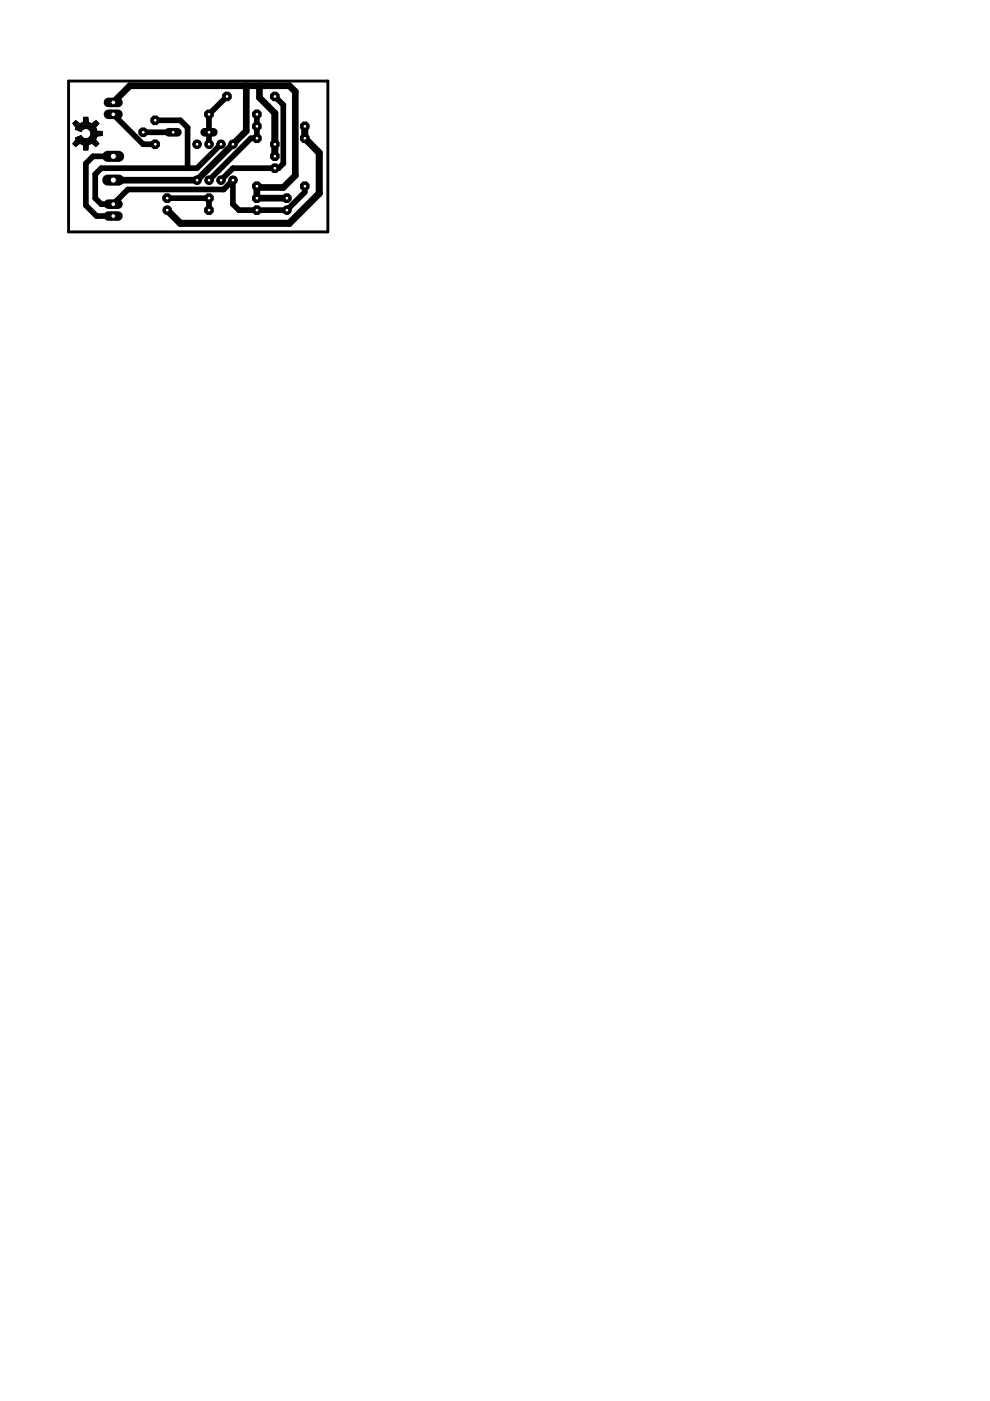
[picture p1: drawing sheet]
<svg xmlns="http://www.w3.org/2000/svg" width="210mm" height="297mm" viewBox="0 0 210 297" stroke-linecap="round" stroke-linejoin="round" font-family="sans-serif">
<circle cx="49.4" cy="38.2" r=".66" fill="#000" stroke="#000" stroke-width=".21"/>
<circle cx="49.4" cy="38.2" r=".4" fill="#fff" stroke="#000" stroke-width=".21"/>
<circle cx="46.9" cy="38.2" r=".66" fill="#000" stroke="#000" stroke-width=".21"/>
<circle cx="46.9" cy="38.2" r=".4" fill="#fff" stroke="#000" stroke-width=".21"/>
<circle cx="46.9" cy="30.6" r=".66" fill="#000" stroke="#000" stroke-width=".21"/>
<circle cx="46.9" cy="30.6" r=".4" fill="#fff" stroke="#000" stroke-width=".21"/>
<circle cx="49.4" cy="30.6" r=".66" fill="#000" stroke="#000" stroke-width=".21"/>
<circle cx="49.4" cy="30.6" r=".4" fill="#fff" stroke="#000" stroke-width=".21"/>
<circle cx="44.3" cy="38.2" r=".66" fill="#000" stroke="#000" stroke-width=".21"/>
<circle cx="44.3" cy="38.2" r=".4" fill="#fff" stroke="#000" stroke-width=".21"/>
<circle cx="41.8" cy="38.2" r=".66" fill="#000" stroke="#000" stroke-width=".21"/>
<circle cx="41.8" cy="38.2" r=".4" fill="#fff" stroke="#000" stroke-width=".21"/>
<circle cx="44.3" cy="30.6" r=".66" fill="#000" stroke="#000" stroke-width=".21"/>
<circle cx="44.3" cy="30.6" r=".4" fill="#fff" stroke="#000" stroke-width=".21"/>
<circle cx="41.8" cy="30.6" r=".66" fill="#000" stroke="#000" stroke-width=".21"/>
<circle cx="41.8" cy="30.6" r=".4" fill="#fff" stroke="#000" stroke-width=".21"/>
<circle cx="44.3" cy="44.6" r=".71" fill="#000" stroke="#000" stroke-width=".21"/>
<circle cx="44.3" cy="44.6" r=".4" fill="#fff" stroke="#000" stroke-width=".21"/>
<circle cx="54.5" cy="44.6" r=".71" fill="#000" stroke="#000" stroke-width=".21"/>
<circle cx="54.5" cy="44.6" r=".4" fill="#fff" stroke="#000" stroke-width=".21"/>
<circle cx="54.5" cy="42" r=".71" fill="#000" stroke="#000" stroke-width=".21"/>
<circle cx="54.5" cy="42" r=".4" fill="#fff" stroke="#000" stroke-width=".21"/>
<circle cx="44.3" cy="42" r=".71" fill="#000" stroke="#000" stroke-width=".21"/>
<circle cx="44.3" cy="42" r=".4" fill="#fff" stroke="#000" stroke-width=".21"/>
<circle cx="64.6" cy="29.3" r=".71" fill="#000" stroke="#000" stroke-width=".21"/>
<circle cx="64.6" cy="29.3" r=".4" fill="#fff" stroke="#000" stroke-width=".21"/>
<circle cx="64.6" cy="39.5" r=".71" fill="#000" stroke="#000" stroke-width=".21"/>
<circle cx="64.6" cy="39.5" r=".4" fill="#fff" stroke="#000" stroke-width=".21"/>
<circle cx="64.6" cy="26.8" r=".71" fill="#000" stroke="#000" stroke-width=".21"/>
<circle cx="64.6" cy="26.8" r=".4" fill="#fff" stroke="#000" stroke-width=".21"/>
<circle cx="54.5" cy="26.8" r=".71" fill="#000" stroke="#000" stroke-width=".21"/>
<circle cx="54.5" cy="26.8" r=".4" fill="#fff" stroke="#000" stroke-width=".21"/>
<circle cx="54.5" cy="39.5" r=".71" fill="#000" stroke="#000" stroke-width=".21"/>
<circle cx="54.5" cy="39.5" r=".4" fill="#fff" stroke="#000" stroke-width=".21"/>
<circle cx="54.5" cy="29.3" r=".71" fill="#000" stroke="#000" stroke-width=".21"/>
<circle cx="54.5" cy="29.3" r=".4" fill="#fff" stroke="#000" stroke-width=".21"/>
<circle cx="54.5" cy="24.2" r=".71" fill="#000" stroke="#000" stroke-width=".21"/>
<circle cx="54.5" cy="24.2" r=".4" fill="#fff" stroke="#000" stroke-width=".21"/>
<circle cx="44.3" cy="24.2" r=".71" fill="#000" stroke="#000" stroke-width=".21"/>
<circle cx="44.3" cy="24.2" r=".4" fill="#fff" stroke="#000" stroke-width=".21"/>
<path d="M36 28h1.4" fill="none" stroke="#000" stroke-width="1.3"/>
<circle cx="36.7" cy="28" r=".4" fill="#fff" stroke="#000" stroke-width=".21"/>
<path d="M43.6 28h1.4" fill="none" stroke="#000" stroke-width="1.3"/>
<circle cx="44.3" cy="28" r=".4" fill="#fff" stroke="#000" stroke-width=".21"/>
<circle cx="32.9" cy="30.6" r=".71" fill="#000" stroke="#000" stroke-width=".21"/>
<circle cx="32.9" cy="30.6" r=".4" fill="#fff" stroke="#000" stroke-width=".21"/>
<circle cx="30.4" cy="28" r=".71" fill="#000" stroke="#000" stroke-width=".21"/>
<circle cx="30.4" cy="28" r=".4" fill="#fff" stroke="#000" stroke-width=".21"/>
<circle cx="32.9" cy="25.5" r=".71" fill="#000" stroke="#000" stroke-width=".21"/>
<circle cx="32.9" cy="25.5" r=".4" fill="#fff" stroke="#000" stroke-width=".21"/>
<circle cx="58.3" cy="20.4" r=".71" fill="#000" stroke="#000" stroke-width=".21"/>
<circle cx="58.3" cy="20.4" r=".4" fill="#fff" stroke="#000" stroke-width=".21"/>
<circle cx="48.1" cy="20.4" r=".71" fill="#000" stroke="#000" stroke-width=".21"/>
<circle cx="48.1" cy="20.4" r=".4" fill="#fff" stroke="#000" stroke-width=".21"/>
<circle cx="58.3" cy="35.7" r=".71" fill="#000" stroke="#000" stroke-width=".21"/>
<circle cx="58.3" cy="35.7" r=".4" fill="#fff" stroke="#000" stroke-width=".21"/>
<circle cx="58.3" cy="30.6" r=".71" fill="#000" stroke="#000" stroke-width=".21"/>
<circle cx="58.3" cy="30.6" r=".4" fill="#fff" stroke="#000" stroke-width=".21"/>
<circle cx="58.3" cy="33.1" r=".71" fill="#000" stroke="#000" stroke-width=".21"/>
<circle cx="58.3" cy="33.1" r=".4" fill="#fff" stroke="#000" stroke-width=".21"/>
<circle cx="35.4" cy="42" r=".87" fill="#000" stroke="#000" stroke-width=".21"/>
<circle cx="35.5" cy="42" r=".4" fill="#fff" stroke="#000" stroke-width=".21"/>
<circle cx="35.5" cy="44.6" r=".8" fill="#000" stroke="#000" stroke-width=".21"/>
<circle cx="35.5" cy="44.6" r=".4" fill="#fff" stroke="#000" stroke-width=".21"/>
<circle cx="60.8" cy="42" r=".87" fill="#000" stroke="#000" stroke-width=".21"/>
<circle cx="60.8" cy="42" r=".4" fill="#fff" stroke="#000" stroke-width=".21"/>
<circle cx="60.8" cy="44.6" r=".8" fill="#000" stroke="#000" stroke-width=".21"/>
<circle cx="60.8" cy="44.6" r=".4" fill="#fff" stroke="#000" stroke-width=".21"/>
<path d="M23.2 24.2h1.6" fill="none" stroke="#000" stroke-width="1.5"/>
<circle cx="24" cy="24.2" r=".51" fill="#fff" stroke="#000" stroke-width=".21"/>
<path d="M23.2 21.7h1.6" fill="none" stroke="#000" stroke-width="1.5"/>
<circle cx="24" cy="21.7" r=".51" fill="#fff" stroke="#000" stroke-width=".21"/>
<path d="M23.2 43.3h1.6" fill="none" stroke="#000" stroke-width="1.5"/>
<circle cx="24" cy="43.3" r=".51" fill="#fff" stroke="#000" stroke-width=".21"/>
<path d="M23.2 45.8h1.6" fill="none" stroke="#000" stroke-width="1.5"/>
<circle cx="24" cy="45.8" r=".51" fill="#fff" stroke="#000" stroke-width=".21"/>
<path d="M23 38.2h2" fill="none" stroke="#000" stroke-width="2"/>
<circle cx="24" cy="38.2" r=".66" fill="#fff" stroke="#000" stroke-width=".21"/>
<path d="M23 33.1h2" fill="none" stroke="#000" stroke-width="2"/>
<circle cx="24" cy="33.1" r=".66" fill="#fff" stroke="#000" stroke-width=".21"/>
<g fill="none" stroke="#000" stroke-width=".21">
<path d="M15.5 30.5l.5 .6 .9-.7 .3 .1M15.5 30.5h1.3M15.5 26.2h1.4M15.5 26.1h1.2M15.5 30.4h5.4M15.6 30.6h1M15.6 26.4h5.2M15.6 26h1M15.6 30.2h5.2M15.7 30.7h.8M15.7 26.5h5M15.7 30.1h5"/>
<path d="M15.7 25.9h.7M15.8 26.6h4.8M15.8 30.8h.5M15.8 30h4.8M15.9 25.8h.4M15.9 26.7h4.6M15.9 29.9h4.6M15.9 31h.3M16 25.7h.2M16 26.8h4.4M16 29.8h4.4M16 29.3h1.7"/>
<path d="M16 27.4h1.6M16 27.3h1.8M16.1 29.4h4.2M16.1 26.9h4.2M16.1 27.2h4.2M16.1 29.7h4.2M16.1 29.2h1.4M16.1 29.5h4.2M16.2 27.1h4.1M16.3 27.5h1.1M16.4 29.1h1M16.6 27.7h.7"/>
<path d="M16.7 29h.6M16.9 27.8h.4M17 28.8h.2M17 26.2h2.4M17.2 30.5l.5 .2 .1 1.1h.8l.1-1.1 .5-.2M17.2 30.5h2M17.2 27.9h.1M17.3 26.1h1.9M17.4 27.6a1.09 1.09 0 0 1 1.8 .4M17.4 27.6l-.2 .3M17.5 30.6h1.4M17.6 26h1.2"/>
<path d="M17.7 30.7h1M17.7 30.8h1M17.7 25.9h1M17.7 25.8h1M17.7 31.1h1M17.7 31h1M17.7 25.7h1M17.7 25.5h1M17.7 31.3h1M17.7 31.2h1M17.7 25.4h1M17.7 25.3h1"/>
<path d="M17.7 31.6h.9M17.7 31.4h1M17.7 25.2h.9M17.8 31.7h.8M17.8 25.1h.8M17.8 24.9h.8M18.6 27.3h1.8M18.6 29.3h1.8M18.8 27.4h1.6M18.9 29.2h1.5M18.9 27.5h1.6M19 29.1h1.5"/>
<path d="M19.1 27.7h1.4M19.1 29h1.4M19.1 27.8h1.4M19.2 28.8h1.6M19.2 27.9h2.4M19.2 28.7h2.5M19.2 30.5l.3-.1 .8 .7 .7-.6M19.2 28l.1 .6M19.2 28h2.5M19.3 28.6a1.1 1.1 0 0 1-1 .8 1.1 1.1 0 0 1-1.1-.7l-1.2 .6 .2 .3-.7 .9M19.3 28.6h2.4M19.3 28.1h2.4"/>
<path d="M19.3 28.5h2.4M19.3 28.4h2.4M19.3 28.2h2.4M19.5 26.2h1.4M19.6 30.5h1.3M19.7 26.1h1.2M19.8 30.6h1M19.8 26h1M19.9 30.7h.8M20 25.9h.7M20.1 30.8h.5M20.1 25.8h.5"/>
<path d="M20.2 31h.3M20.3 25.7h.1M20.5 27.8l-.3-.7 .8-.9-.7-.6-.8 .7-.8-.3-.1-1.2h-.8l-.1 1.2-.8 .3-.9-.7-.5 .6 .7 .9-.2 .3 1.2 .5M20.5 27.8l1.2 .1v.8M21.7 28.7l-1.2 .2-.3 .7 .8 .9"/>
</g>
<path d="M24 24.2l6.4 6.4h2.5M24 33.1h-4.3l-1.5 1.6v8.8l2.3 2.3h3.5M30.4 28h6.3M32.9 25.5h5.3l1.6 1.6v8.6M46.8 30.6l-5 5.1h-20.3l-1.3 1.2v5.1l1.3 1.3h2.5l3.1-3.1h20.3l2-2v5.1l1.3 1.3h10.1l3.8-3.9v-1.2M48.1 20.4l-3.8 3.8v6.4M54.5 24.2v5.1h-1.3l-8.9 8.9M58.3 20.4l1.8 1.8v12.5l-1 1h-9.7l-2.6 2.5M35.4 42h8.9v2.6" fill="none" stroke="#000" stroke-width="1.2"/>
<path d="M24 38.2h.1M49.4 30.6h.1M49.4 38.2l-.1 .1M58.3 24v9.1M64.6 26.8v2.5l3.1 3.1v8.6l-6.4 6.3h-23.1l-2.8-2.7" fill="none" stroke="#000" stroke-width="1.5"/>
<path d="M52.2 18.2v9.6l-10.4 10.4h-17.8M55 18.2v2.5l3.3 3.3M24 21.7l3.5-3.5h33.8l1.3 1.2v17.8l-2.5 2.6h-5.4l-.2-.3v2.5h6.3" fill="none" stroke="#000" stroke-width="1.4"/>
<path d="M47.4 40.2h.1" fill="none" stroke="#000" stroke-width="1"/>
<circle cx="49.4" cy="38.2" r=".91" fill="#000" stroke="#000" stroke-width=".21"/>
<circle cx="49.4" cy="38.2" r=".4" fill="#fff" stroke="#000" stroke-width=".21"/>
<circle cx="46.9" cy="38.2" r=".91" fill="#000" stroke="#000" stroke-width=".21"/>
<circle cx="46.9" cy="38.2" r=".4" fill="#fff" stroke="#000" stroke-width=".21"/>
<circle cx="46.9" cy="30.6" r=".91" fill="#000" stroke="#000" stroke-width=".21"/>
<circle cx="46.9" cy="30.6" r=".4" fill="#fff" stroke="#000" stroke-width=".21"/>
<circle cx="49.4" cy="30.6" r=".91" fill="#000" stroke="#000" stroke-width=".21"/>
<circle cx="49.4" cy="30.6" r=".4" fill="#fff" stroke="#000" stroke-width=".21"/>
<circle cx="44.3" cy="38.2" r=".91" fill="#000" stroke="#000" stroke-width=".21"/>
<circle cx="44.3" cy="38.2" r=".4" fill="#fff" stroke="#000" stroke-width=".21"/>
<circle cx="41.8" cy="38.2" r=".91" fill="#000" stroke="#000" stroke-width=".21"/>
<circle cx="41.8" cy="38.2" r=".4" fill="#fff" stroke="#000" stroke-width=".21"/>
<circle cx="44.3" cy="30.6" r=".91" fill="#000" stroke="#000" stroke-width=".21"/>
<circle cx="44.3" cy="30.6" r=".4" fill="#fff" stroke="#000" stroke-width=".21"/>
<circle cx="41.8" cy="30.6" r=".91" fill="#000" stroke="#000" stroke-width=".21"/>
<circle cx="41.8" cy="30.6" r=".4" fill="#fff" stroke="#000" stroke-width=".21"/>
<circle cx="44.3" cy="44.6" r=".99" fill="#000" stroke="#000" stroke-width=".21"/>
<circle cx="44.3" cy="44.6" r=".4" fill="#fff" stroke="#000" stroke-width=".21"/>
<circle cx="54.5" cy="44.6" r=".99" fill="#000" stroke="#000" stroke-width=".21"/>
<circle cx="54.5" cy="44.6" r=".4" fill="#fff" stroke="#000" stroke-width=".21"/>
<circle cx="54.5" cy="42" r=".99" fill="#000" stroke="#000" stroke-width=".21"/>
<circle cx="54.5" cy="42" r=".4" fill="#fff" stroke="#000" stroke-width=".21"/>
<circle cx="44.3" cy="42" r=".99" fill="#000" stroke="#000" stroke-width=".21"/>
<circle cx="44.3" cy="42" r=".4" fill="#fff" stroke="#000" stroke-width=".21"/>
<circle cx="64.6" cy="29.3" r=".99" fill="#000" stroke="#000" stroke-width=".21"/>
<circle cx="64.6" cy="29.3" r=".4" fill="#fff" stroke="#000" stroke-width=".21"/>
<circle cx="64.6" cy="39.5" r=".99" fill="#000" stroke="#000" stroke-width=".21"/>
<circle cx="64.6" cy="39.5" r=".4" fill="#fff" stroke="#000" stroke-width=".21"/>
<circle cx="64.6" cy="26.8" r=".99" fill="#000" stroke="#000" stroke-width=".21"/>
<circle cx="64.6" cy="26.8" r=".4" fill="#fff" stroke="#000" stroke-width=".21"/>
<circle cx="54.5" cy="26.8" r=".99" fill="#000" stroke="#000" stroke-width=".21"/>
<circle cx="54.5" cy="26.8" r=".4" fill="#fff" stroke="#000" stroke-width=".21"/>
<circle cx="54.5" cy="39.5" r=".99" fill="#000" stroke="#000" stroke-width=".21"/>
<circle cx="54.5" cy="39.5" r=".4" fill="#fff" stroke="#000" stroke-width=".21"/>
<circle cx="54.5" cy="29.3" r=".99" fill="#000" stroke="#000" stroke-width=".21"/>
<circle cx="54.5" cy="29.3" r=".4" fill="#fff" stroke="#000" stroke-width=".21"/>
<circle cx="54.5" cy="24.2" r=".99" fill="#000" stroke="#000" stroke-width=".21"/>
<circle cx="54.5" cy="24.2" r=".4" fill="#fff" stroke="#000" stroke-width=".21"/>
<circle cx="44.3" cy="24.2" r=".99" fill="#000" stroke="#000" stroke-width=".21"/>
<circle cx="44.3" cy="24.2" r=".4" fill="#fff" stroke="#000" stroke-width=".21"/>
<path d="M35.8 28h1.8" fill="none" stroke="#000" stroke-width="1.8"/>
<circle cx="36.7" cy="28" r=".4" fill="#fff" stroke="#000" stroke-width=".21"/>
<path d="M43.4 28h1.8" fill="none" stroke="#000" stroke-width="1.8"/>
<circle cx="44.3" cy="28" r=".4" fill="#fff" stroke="#000" stroke-width=".21"/>
<circle cx="32.9" cy="30.6" r=".99" fill="#000" stroke="#000" stroke-width=".21"/>
<circle cx="32.9" cy="30.6" r=".4" fill="#fff" stroke="#000" stroke-width=".21"/>
<circle cx="30.4" cy="28" r=".99" fill="#000" stroke="#000" stroke-width=".21"/>
<circle cx="30.4" cy="28" r=".4" fill="#fff" stroke="#000" stroke-width=".21"/>
<circle cx="32.9" cy="25.5" r=".99" fill="#000" stroke="#000" stroke-width=".21"/>
<circle cx="32.9" cy="25.5" r=".4" fill="#fff" stroke="#000" stroke-width=".21"/>
<circle cx="58.3" cy="20.4" r=".99" fill="#000" stroke="#000" stroke-width=".21"/>
<circle cx="58.3" cy="20.4" r=".4" fill="#fff" stroke="#000" stroke-width=".21"/>
<circle cx="48.1" cy="20.4" r=".99" fill="#000" stroke="#000" stroke-width=".21"/>
<circle cx="48.1" cy="20.4" r=".4" fill="#fff" stroke="#000" stroke-width=".21"/>
<circle cx="58.3" cy="35.7" r=".99" fill="#000" stroke="#000" stroke-width=".21"/>
<circle cx="58.3" cy="35.7" r=".4" fill="#fff" stroke="#000" stroke-width=".21"/>
<circle cx="58.3" cy="30.6" r=".99" fill="#000" stroke="#000" stroke-width=".21"/>
<circle cx="58.3" cy="30.6" r=".4" fill="#fff" stroke="#000" stroke-width=".21"/>
<circle cx="58.3" cy="33.1" r=".99" fill="#000" stroke="#000" stroke-width=".21"/>
<circle cx="58.3" cy="33.1" r=".4" fill="#fff" stroke="#000" stroke-width=".21"/>
<circle cx="35.4" cy="42" r=".99" fill="#000" stroke="#000" stroke-width=".21"/>
<circle cx="35.5" cy="42" r=".4" fill="#fff" stroke="#000" stroke-width=".21"/>
<circle cx="35.5" cy="44.6" r=".91" fill="#000" stroke="#000" stroke-width=".21"/>
<circle cx="35.5" cy="44.6" r=".4" fill="#fff" stroke="#000" stroke-width=".21"/>
<circle cx="60.8" cy="42" r=".99" fill="#000" stroke="#000" stroke-width=".21"/>
<circle cx="60.8" cy="42" r=".4" fill="#fff" stroke="#000" stroke-width=".21"/>
<circle cx="60.8" cy="44.6" r=".91" fill="#000" stroke="#000" stroke-width=".21"/>
<circle cx="60.8" cy="44.6" r=".4" fill="#fff" stroke="#000" stroke-width=".21"/>
<path d="M23 24.2h2" fill="none" stroke="#000" stroke-width="2"/>
<circle cx="24" cy="24.2" r=".51" fill="#fff" stroke="#000" stroke-width=".21"/>
<path d="M23 21.7h2" fill="none" stroke="#000" stroke-width="2"/>
<circle cx="24" cy="21.7" r=".51" fill="#fff" stroke="#000" stroke-width=".21"/>
<path d="M23 43.3h2" fill="none" stroke="#000" stroke-width="2"/>
<circle cx="24" cy="43.3" r=".51" fill="#fff" stroke="#000" stroke-width=".21"/>
<path d="M23 45.8h2" fill="none" stroke="#000" stroke-width="2"/>
<circle cx="24" cy="45.8" r=".51" fill="#fff" stroke="#000" stroke-width=".21"/>
<path d="M22.8 38.2h2.4" fill="none" stroke="#000" stroke-width="2.3"/>
<circle cx="24" cy="38.2" r=".66" fill="#fff" stroke="#000" stroke-width=".21"/>
<path d="M22.8 33.1h2.4" fill="none" stroke="#000" stroke-width="2.3"/>
<circle cx="24" cy="33.1" r=".66" fill="#fff" stroke="#000" stroke-width=".21"/>
<path d="M14.5 17.2h55v32h-55z" fill="none" stroke="#000" stroke-width=".61"/>
</svg>
